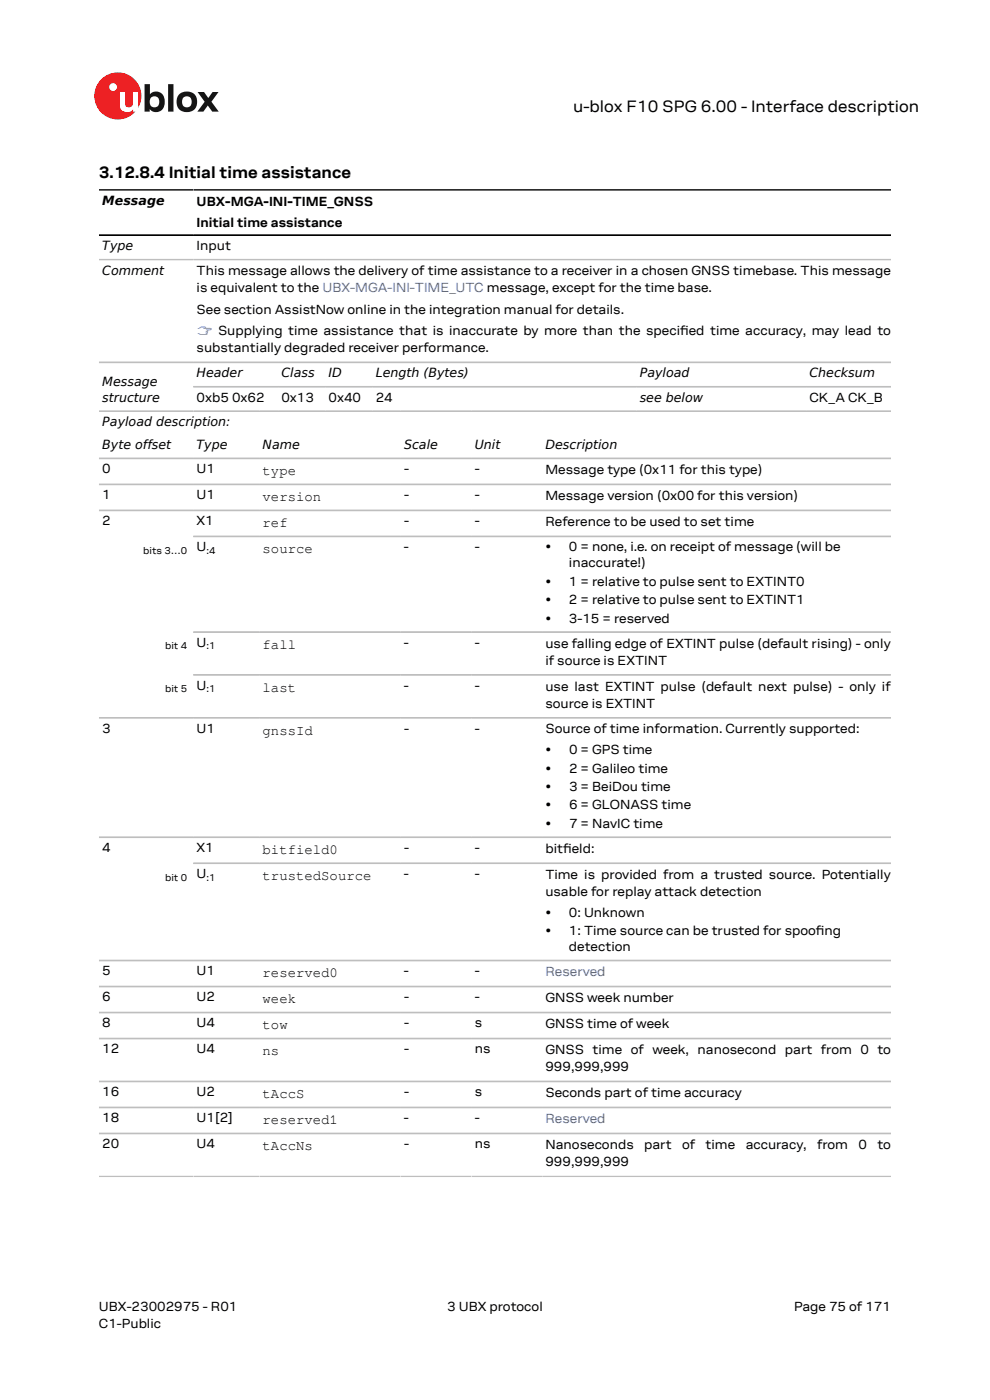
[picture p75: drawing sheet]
<svg xmlns="http://www.w3.org/2000/svg" width="210mm" height="297mm" viewBox="0 0 210 297" stroke-linecap="round" stroke-linejoin="round" font-family="sans-serif">
<defs><g id="words">
<g font-size="3.5">
<text x="121.6" y="23.7">u-blox F10 SPG 6.00 - Interface description</text>
<text x="21" y="37.9">3.12.8.4 Initial time assistance</text>
</g>
<g font-size="3">
<text x="55.7" y="100.8">type</text>
<text x="55.7" y="106.3">version</text>
<text x="55.7" y="111.8">ref</text>
<text x="55.7" y="117.3">source</text>
<text x="55.7" y="137.6">fall</text>
<text x="55.7" y="146.7">last</text>
<text x="55.7" y="155.8">gnssId</text>
<text x="55.7" y="181.1">bitfield0</text>
<text x="55.7" y="186.7">trustedSource</text>
<text x="55.7" y="207.3">reserved0</text>
<text x="55.7" y="212.8">week</text>
<text x="55.7" y="218.3">tow</text>
<text x="55.7" y="223.9">ns</text>
<text x="55.7" y="233">tAccS</text>
<text x="55.7" y="238.5">reserved1</text>
<text x="55.7" y="244">tAccNs</text>
</g>
<g font-size="2.8">
<text x="41.7" y="43.6">UBX-MGA-INI-TIME_GNSS</text>
<text x="41.7" y="48.1">Initial time assistance</text>
<text x="41.7" y="53.1">Input</text>
<text x="41.7" y="58.4">This message allows the delivery of time assistance to a receiver in a chosen GNSS timebase. This message</text>
<text x="41.7" y="62">is equivalent to the UBX-MGA-INI-TIME_UTC message, except for the time base.</text>
<text x="41.7" y="66.6">See section AssistNow online in the integration manual for details.</text>
<text x="144.3" y="71.1">i</text>
<text x="41.7" y="74.7">substantially degraded receiver performance.</text>
<text x="41.7" y="85.2">0xb5 0x62</text>
<text x="59.7" y="85.2">0x13</text>
<text x="69.7" y="85.2">0x40</text>
<text x="79.7" y="85.2">24</text>
<text x="171.7" y="85.2">CK_A CK_B</text>
<text x="21.7" y="100.4">0</text>
<text x="41.7" y="100.4">U1</text>
<text x="85.7" y="100.4">-</text>
<text x="100.7" y="100.4">-</text>
<text x="115.7" y="100.6">Message type (0x11 for this type)</text>
<text x="21.7" y="105.9">1</text>
<text x="41.7" y="105.9">U1</text>
<text x="85.7" y="105.9">-</text>
<text x="100.7" y="105.9">-</text>
<text x="115.7" y="106.1">Message version (0x00 for this version)</text>
<text x="21.7" y="111.4">2</text>
<text x="41.7" y="111.4">X1</text>
<text x="85.7" y="111.4">-</text>
<text x="100.7" y="111.4">-</text>
<text x="115.7" y="111.6">Reference to be used to set time</text>
<text x="41.7" y="117">U</text>
<text x="85.7" y="117">-</text>
<text x="100.7" y="117">-</text>
<text x="115.7" y="117">•</text>
<text x="120.7" y="117">0 = none, i.e. on receipt of message (will be</text>
<text x="115.7" y="124.3">•</text>
<text x="120.7" y="120.4">inaccurate!)</text>
<text x="120.7" y="124.3">1 = relative to pulse sent to EXTINT0</text>
<text x="115.7" y="128.2">•</text>
<text x="120.7" y="128.2">2 = relative to pulse sent to EXTINT1</text>
<text x="41.7" y="137.2">U</text>
<text x="85.7" y="137.2">-</text>
<text x="100.7" y="137.2">-</text>
<text x="115.7" y="132.1">•</text>
<text x="115.7" y="137.4">use falling edge of EXTINT pulse (default rising) - only</text>
<text x="120.7" y="132.1">3-15 = reserved</text>
<text x="115.7" y="141.1">if source is EXTINT</text>
<text x="41.7" y="146.4">U</text>
<text x="85.7" y="146.4">-</text>
<text x="100.7" y="146.4">-</text>
<text x="115.7" y="146.5">use last EXTINT pulse (default next pulse) - only if</text>
<text x="21.7" y="155.5">3</text>
<text x="41.7" y="155.5">U1</text>
<text x="85.7" y="155.5">-</text>
<text x="100.7" y="155.5">-</text>
<text x="115.7" y="150.2">source is EXTINT</text>
<text x="115.7" y="155.6">Source of time information. Currently supported:</text>
<text x="115.7" y="160">•</text>
<text x="120.7" y="160">0 = GPS time</text>
<text x="115.7" y="163.9">•</text>
<text x="115.7" y="167.8">•</text>
<text x="120.7" y="163.9">2 = Galileo time</text>
<text x="120.7" y="167.8">3 = BeiDou time</text>
<text x="115.7" y="171.7">•</text>
<text x="120.7" y="171.7">6 = GLONASS time</text>
<text x="115.7" y="175.6">•</text>
<text x="120.7" y="175.6">7 = NavIC time</text>
<text x="21.7" y="180.8">4</text>
<text x="41.7" y="180.8">X1</text>
<text x="85.7" y="180.8">-</text>
<text x="100.7" y="180.8">-</text>
<text x="115.7" y="180.9">bitf</text>
<text x="119.5" y="180.9">ield:</text>
<text x="41.7" y="186.3">U</text>
<text x="85.7" y="186.3">-</text>
<text x="100.7" y="186.3">-</text>
<text x="115.7" y="186.4">Time is provided from a trusted source. Potentially</text>
<text x="115.7" y="190.1">usable for replay attack detection</text>
<text x="115.7" y="194.5">•</text>
<text x="120.7" y="194.5">0: Unknown</text>
<text x="115.7" y="198.4">•</text>
<text x="120.7" y="198.4">1: Time source can be trusted for spoofng</text>
<text x="120.7" y="201.8">detection</text>
<text x="173.1" y="198.4">i</text>
<text x="21.7" y="206.9">5</text>
<text x="41.7" y="206.9">U1</text>
<text x="85.7" y="206.9">-</text>
<text x="100.7" y="206.9">-</text>
<text x="21.7" y="212.5">6</text>
<text x="41.7" y="212.5">U2</text>
<text x="85.7" y="212.5">-</text>
<text x="100.7" y="212.5">-</text>
<text x="115.7" y="212.6">GNSS week number</text>
<text x="21.7" y="218">8</text>
<text x="41.7" y="218">U4</text>
<text x="85.7" y="218">-</text>
<text x="100.7" y="218">s</text>
<text x="115.7" y="218.1">GNSS time of week</text>
<text x="21.7" y="223.5">12</text>
<text x="41.7" y="223.5">U4</text>
<text x="85.7" y="223.5">-</text>
<text x="100.7" y="223.5">ns</text>
<text x="115.7" y="223.6">GNSS time of week, nanosecond part from 0 to</text>
<text x="115.7" y="227.3">999,999,999</text>
<text x="21.7" y="232.6">16</text>
<text x="41.7" y="232.6">U2</text>
<text x="85.7" y="232.6">-</text>
<text x="100.7" y="232.6">s</text>
<text x="115.7" y="232.7">Seconds part of time accuracy</text>
<text x="21.7" y="238.1">18</text>
<text x="41.7" y="238.1">U1[2]</text>
<text x="85.7" y="238.1">-</text>
<text x="100.7" y="238.1">-</text>
<text x="21.7" y="243.6">20</text>
<text x="41.7" y="243.6">U4</text>
<text x="85.7" y="243.6">-</text>
<text x="100.7" y="243.6">ns</text>
<text x="115.7" y="243.8">Nanoseconds</text>
<text x="136.6" y="243.8">part</text>
<text x="144.7" y="243.8">of</text>
<text x="149.7" y="243.8">time</text>
<text x="158.2" y="243.8">accuracy,</text>
<text x="173.3" y="243.8">from</text>
<text x="182.1" y="243.8">0</text>
<text x="186.1" y="243.8">to</text>
<text x="115.7" y="247.4">999,999,999</text>
<text x="21" y="278">UBX-23002975 - R01</text>
<text x="21" y="281.8">C1-Public</text>
<text x="94.9" y="278">3 UBX protocol</text>
<text x="168.4" y="278">Page 75 of 171</text>
</g>
<g font-size="2.8" fill="#4664b4">
<text x="41.7" y="71.1">☞ Supplying time assistance that is inaccurate by more than the specifed time accuracy, may lead to</text>
<text x="115.7" y="207.1">Reserved</text>
<text x="115.7" y="238.2">Reserved</text>
</g>
<g font-size="2.7">
<text x="21.7" y="43.5">Message</text>
<text x="21.7" y="53.1">Type</text>
<text x="21.7" y="58.3">Comment</text>
<text x="21.7" y="81.8">Message</text>
<text x="41.7" y="80.1">Header</text>
<text x="59.7" y="80.1">Class</text>
<text x="69.7" y="80.1">ID</text>
<text x="79.7" y="80.1">Length (Bytes)</text>
<text x="135.7" y="80.1">Payload</text>
<text x="171.7" y="80.1">Checksum</text>
<text x="21.7" y="85.3">structure</text>
<text x="135.7" y="85.3">see below</text>
<text x="21.7" y="90.4">Payload description:</text>
<text x="21.7" y="95.3">Byte offset</text>
<text x="41.7" y="95.3">Type</text>
<text x="55.7" y="95.3">Name</text>
<text x="85.7" y="95.3">Scale</text>
<text x="100.7" y="95.3">Unit</text>
<text x="115.7" y="95.3">Description</text>
</g>
<g font-size="2.1">
<text x="30.4" y="117.5">bits 3…0</text>
<text x="43.8" y="117.5">:4</text>
<text x="35" y="137.6">bit 4</text>
<text x="43.8" y="137.8">:1</text>
<text x="35" y="146.7">bit 5</text>
<text x="43.8" y="146.9">:1</text>
<text x="35" y="186.8">bit 0</text>
<text x="43.8" y="186.8">:1</text>
</g>
</g></defs>
<circle cx="25" cy="20.4" r="5" fill="#ed2023"/>
<circle cx="24" cy="18.5" r=".83" fill="#fff"/>
<g fill="#151516">
<path d="M35.7 17.9h1.1v5.8h-1.1z"/>
<path d="M41.9 19.5h1.4l.9 1.3 .9-1.3h1.3l-1.6 2.1 1.6 2.1h-1.4l-.9-1.3-1 1.3h-1.2l1.5-2.1z"/>
<path d="M32 20.7a1.17 1.17 0 0 0-.1 1.5 1.17 1.17 0 0 0 1.4 .4 1.16 1.16 0 0 0 .4-1.6 1.16 1.16 0 0 0-1.7-.3zM30.7 17.9h1.1v2.1a1.82 1.82 0 0 1 2.2-.4 1.82 1.82 0 0 1 .9 2 1.83 1.83 0 0 1-1 2 1.83 1.83 0 0 1-2.1-.5v.6h-1.1z"/>
<path d="M38.9 20.7a1.18 1.18 0 0 0-.2 1.5 1.18 1.18 0 0 0 1.5 .4 1.18 1.18 0 0 0 .4-1.5 1.18 1.18 0 0 0-1.5-.5zM37.4 21.6a2.25 2.25 0 0 1 4.5 0 2.25 2.25 0 0 1-4.5 0z"/>
</g>
<path d="M25.4 19.5h1.1v2.5a.84 .84 0 0 0 1 .8 .84 .84 0 0 0 .7-1v-2.3h1.1v4.2h-1.1v-.5a1.59 1.59 0 0 1-1.8 .5 1.59 1.59 0 0 1-1-1.5z" fill="#fff"/>
<path d="M21 40.3h168M21 49.9h168" fill="none" stroke="#000" stroke-width=".35"/>
<g fill="none" stroke="#bebebe" stroke-width=".35">
<path d="M21 55.1h168M21 76.9h168M21 87.2h168M21 97.2h168M41 82.1h148M21 102.8h168M21 108.3h168M41 113.8h148M41 134.1h148M21 152.3h168M41 143.2h148M21 177.6h168"/>
<path d="M41 183.1h148M21 203.8h168M21 209.3h168M21 214.8h168M21 220.3h168M21 229.4h168M21 234.9h168M21 240.5h168M21 249.6h168"/>
</g>
<use href="#words"/>
</svg>
